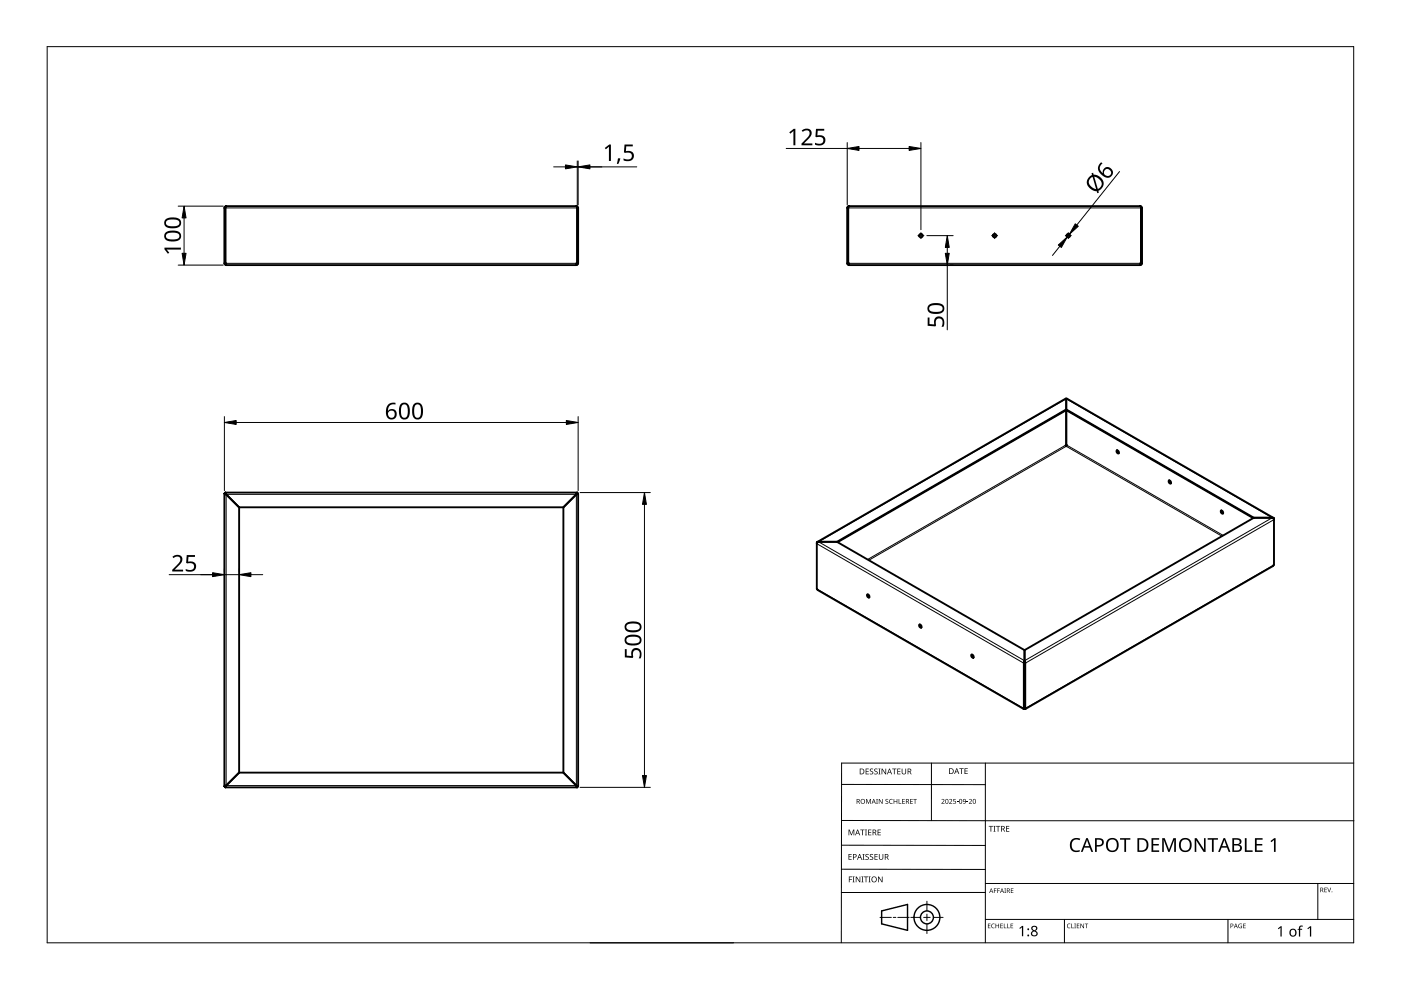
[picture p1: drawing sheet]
<svg xmlns="http://www.w3.org/2000/svg" width="297mm" height="210mm" viewBox="0 0 297 210" stroke-linecap="round" stroke-linejoin="round" font-family="sans-serif">
<g fill="none" stroke="#000" stroke-width=".4">
<path d="M47.6 55.8h.3v.4M47.6 44.1h.2M47.6 44.1v11.7M47.6 55.8l.3 .4M47.8 44.1v11.7l.1 .2M47.8 44v11.8M47.8 44v.1M47.9 43.7l-.1 .3M47.9 43.7h.1M47.9 43.7h74.3M47.9 56.2h74.3M47.9 43.7l-.3 .4"/>
<path d="M48 43.7h-.1M122.2 43.7h.1M122.2 43.7l.4 .4M122.3 43.7l.1 .4M122.4 44.1v11.7l-.2 .2M122.4 44.1h.2M122.6 55.8l-.4 .4M122.6 55.8h-.4v.4M122.6 44.1v11.7M179.6 55.8h.4v.4M179.6 44.1h.2M179.6 44.1v11.7"/>
<path d="M179.6 55.8l.4 .4M179.8 44.1v11.7l.2 .2M179.8 44v11.8M179.8 44v.1M179.9 43.7l-.1 .3M180 43.7h-.1M180 43.7h.1M180 43.7h61.8M180 56.2h61.8M180 43.7l-.4 .4M241.7 43.7h.1M241.8 43.7l.3 .4"/>
<path d="M241.8 43.7h.1M241.8 43.7l.1 .3M241.9 44v.1M241.9 44v11.8M241.9 44.1v11.7l-.1 .2M241.9 44.1h.2M242.1 55.8l-.3 .4M242.1 55.8h-.3v.4M242.1 44.1v11.7M225.9 94.4h.3l-.1 .2zM226.1 84.6l-.1-.1-52.7 30.4M226.1 84.6l-.1 9.7"/>
<path d="M226.1 84.6l.1-.1 43.8 25.3M236.8 95.5l.4 .2v.4l-.4-.2zM236.9 95.5v.4l.3 .2M47.6 104.6v62.1M47.6 104.6h.2M47.6 104.6v.1M47.6 104.7h.1M47.6 104.7l.3 .1M47.6 104.7h.2M47.8 104.6v.1M47.8 104.7h.1M47.8 104.4h.1"/>
<path d="M47.8 104.4v.2M47.8 104.4h74.6M47.8 104.4v.1M47.8 104.5h.1M47.8 104.5l.2 .3M47.8 104.7l.2 .1M47.8 104.7l.1 .1M47.9 104.8l2.8 2.8v56.2l-2.8 2.7M47.9 104.8h.1M48 104.8l2.7 2.8h68.7l2.8-2.8M122.2 104.8h.1M122.2 104.8l-2.7 2.8v56.2"/>
<path d="M122.3 104.5l-.1 .3M122.3 104.7l-.1 .1M122.3 104.5h.1M122.3 104.7h.1M122.4 104.5v.1M122.4 104.5h-.1M122.4 104.5h.1M122.4 104.6h.1M122.4 104.7h-.1M122.4 104.4v.1M122.4 104.4v.2M122.4 104.7h.1"/>
<path d="M122.4 104.6v.1M122.4 104.6h.2M122.5 104.7l-.3 .1M122.5 104.7h.1M122.6 104.6l-.1 .1M122.6 104.6v62.1M173.2 115.1v9.8l.2 .2 43.6 25.2M173.2 115.1h.1M173.2 115v.1M173.2 115.1v.2M173.2 114.9v.1M173.3 114.9h-.1"/>
<path d="M173.3 114.9h.1M173.6 114.9h-.3M173.6 114.9l-.4 .2M173.6 114.9h3.9M173.6 114.9h.1M177.5 114.9h.1M177.5 114.9l39.7 22.9M247.8 101.9l.4 .2v.4l-.4-.2zM247.9 101.9l.1 .3 .3 .3M258.9 108.3l.4 .2v.4l-.4-.2zM259 108.2v.4l.3 .2M265.7 109.9l-39.6-22.9-48.5 28"/>
<path d="M265.8 109.8h.1M265.8 109.8l-39.7-23-48.6 28.1M265.8 109.8h3.9M265.8 109.8l-48.6 28M269.7 109.8h.3M269.7 109.8h.1M269.7 109.8l.4 .2M270 109.8h.1M270 109.8l.1 .2M270.1 110h.1M270.1 110v.2M270.1 110v9.8l-.2 .2-52.5 30.3"/>
<path d="M183.9 126l.4 .3v.4l-.4-.2zM184 126v.4l.3 .2M194.9 132.4l.4 .2v.5l-.4-.3zM195 132.4l.1 .4 .3 .2M206 138.8l.4 .2v.4l-.4-.2zM206.1 138.8v.4l.3 .2M217.2 137.8v2.5M217.1 150.2l-.1-.1v.2h.2M217.1 140.6v9.6M217.2 150.2h.1M217.2 150.1l-.1 .1M217.2 140.5v9.8"/>
<path d="M217.2 140.5l-.1 .1M217.2 140.5h.1M217.2 140.4v.1M217.2 140.4h.1M217.2 140.3v.1M217.2 140.5l.2 .1M217.2 140.5v9.6l.2 .1M217.4 140.6l-.2-.5-.1 .5M217.4 150.2l.1-.1-.1 .2h-.2M217.4 140.6v9.6M47.6 166.7h.1M47.8 166.7h.1"/>
<path d="M47.8 166.7h-.2M47.8 166.9h74.6M47.8 166.9h.1M47.8 166.7v.2M47.9 166.6l-.3 .1M47.9 166.6l-.1 .1M47.9 166.6h.1M47.9 166.5v.1M48 166.6l-.2 .1M48 166.6l-.2 .3M122.2 166.6h.1M122.2 166.5v.1"/>
<path d="M122.2 166.5l-2.8-2.7h-68.7l-2.7 2.8M122.2 166.6l.1 .1M122.2 166.6l.2 .3M122.2 166.6l.3 .1M122.3 166.7h.1M122.4 166.7v.2M122.4 166.7h.1M122.4 166.9h.1M122.4 166.7h.2M122.5 166.7h.1M122.6 166.7h.1"/>
<circle cx="195.3" cy="50" r=".38"/>
<circle cx="210.9" cy="50" r=".38"/>
<circle cx="226.5" cy="50" r=".38"/>
</g>
<g fill="none" stroke="#000" stroke-width=".21">
<path d="M47.8 44.1h74.6M47.9 55.8h74.3M179.8 44.1h62.1M180 55.8h61.8M225.9 94.4l-42 24.2M226.2 94.4l33.1 19.1M47.9 104.8h74.3v61.8h-74.3zM173.2 115.3l43.9 25.3M173.6 114.9l52.5-30.3 43.6 25.2-52.5 30.3zM259.1 113.7l-33-19.1-41.9 24.2M270 119.8l-52.5 30.3M270.1 110.2l-52.7 30.4"/>
<path d="M173.3 124.9l43.7 25.2M217.2 150.1h.1"/>
</g>
<path d="M10 9.9h277v190h-277z" fill="none" stroke="#000" stroke-width=".21"/>
<g fill="none" stroke="#000" stroke-width=".21">
<path d="M178.4 179.2l30.5 .1M178.4 166.3l30.5 .1M178.5 174h108.6M197.5 161.8v12.2M208.9 161.8v38.1M287 161.8h-108.6v38.1M125.1 199.9h30.5M178.4 184.3h30.5M186.6 194.5h2.4M189.4 194.5h.5M190.4 194.5h2.4M193.1 194.5h2.1"/>
<path d="M195.8 194.5h1.4M196.5 191.1v2M196.5 193.8v1.4M196.5 195.9v2M197.9 194.5h2.1M208.9 189.2h-30.5M208.9 187.3h78.1M208.9 194.9h78.1M225.7 194.9v5M260.4 194.9v5M279.4 187.3v7.6"/>
</g>
<g fill="none" stroke="#000" stroke-width=".3">
<path d="M186.9 193.1l5.5-1.3v5.5l-5.5-1.4z"/>
<circle cx="196.5" cy="194.5" r="1.37"/>
<circle cx="196.5" cy="194.5" r="2.74"/>
</g>
<g fill="#000">
<path d="M179.9 175.9h.2l.4 1 .4-1h.2v1.2h-.1v-1.1l-.4 1.1h-.2l-.4-1.1 .1 1.1h-.2zM182.4 175.9h.9v.1h-.4v1.1h-.1v-1.1h-.4zM183.4 175.9h.4l-.1 .1v1l.1 .1h-.4l.1-.1v-1zM183.6 169.4h.2l.3 .8 .4-.8h.2v1h-.2v-.9l-.4 .9-.4-.9 .1 .9h-.2zM183.5 163h.7v.1h-.5v.4h.5v.1h-.5v.4h.5v.2h-.7zM184.1 175.9h.6v.1h-.5v.4h.5v.1h-.5v.5h.5v.1h-.6zM184.5 163.1l.4-.2 .2 .1v.1a.25 .25 0 0 0-.4-.1 .25 .25 0 0 0 0 .4 .4 .4 0 0 1 .5 .3 .4 .4 0 0 1-.3 .5 .4 .4 0 0 1-.5-.2h.1a.27 .27 0 0 0 .4 .1 .27 .27 0 0 0-.1-.4l-.3-.3zM185.4 163.1l.4-.2 .3 .1-.1 .1a.25 .25 0 0 0-.4-.1 .25 .25 0 0 0 0 .4 .4 .4 0 0 1 .5 .3 .4 .4 0 0 1-.3 .5 .4 .4 0 0 1-.5-.2h.1a.27 .27 0 0 0 .4 .1 .27 .27 0 0 0 0-.4l-.4-.3zM185.8 169.4h.3l-.1 .1v.8l.1 .1h-.3l.1-.1zM186.2 163h.5l-.2 .1v1l.2 .1h-.5l.2-.1v-1zM186.1 175.9h.6v.1h-.5v.4h.5v.1h-.5v.5h.5v.1h-.6zM186.3 169.4h.2l.5 .8v-.8h.1v1h-.1l-.6-.8v.8h-.1z"/>
<path d="M186.9 163h.2l.6 1v-1h.2v1.2h-.2l-.6-1v1h-.2zM187.8 169.5l.3-.1h.2v.2a.25 .25 0 0 0-.3-.1 .25 .25 0 0 0-.1 .3 .25 .25 0 0 0 .3 .1 .32 .32 0 0 1 0 .5 .32 .32 0 0 1-.5-.1 .25 .25 0 0 0 .4 .1 .25 .25 0 0 0 0-.4l-.3-.2zM188.6 169.5l.4-.1h.3l-.1 .2a.41 .41 0 0 0-.6 .3 .41 .41 0 0 0 .6 .4 .48 .48 0 0 1-.6-.1 .48 .48 0 0 1 0-.7zM189.1 163h1v.1h-.4v1.1h-.2v-1.1h-.4zM189.5 169.4h.1v.4h.5v-.4h.1v1h-.1v-.5h-.5v.5h-.1zM190.5 169.4h.2v.9h.4v.1h-.6zM190.2 163h.7v.1h-.5v.4h.5v.1h-.5v.4h.5v.2h-.7zM191.3 169.4h.5v.1h-.4v.3h.4v.1h-.4v.4h.4v.1h-.5zM191.2 163h.1v.8a.32 .32 0 0 0 .3 .3 .32 .32 0 0 0 .4-.4v-.7h.1v.7a.47 .47 0 0 1-.5 .5 .47 .47 0 0 1-.4-.5zM193 169.4h.5v.1h-.4v.3h.4v.1h-.4v.4h.4v.1h-.5zM193.6 169.4h.8v.1h-.3v.9h-.2v-.9h-.3zM199.6 169.5a.37 .37 0 0 1 .6 0 .37 .37 0 0 1-.2 .6l-.2 .2h.5v.1h-.7l.3-.4a.27 .27 0 0 0 .2-.3 .27 .27 0 0 0-.4-.1z"/>
<path d="M201.2 169.5a.37 .37 0 0 1 .6 0 .37 .37 0 0 1-.2 .6l-.2 .2h.5v.1h-.7l.3-.4a.27 .27 0 0 0 .3-.3 .27 .27 0 0 0-.5-.1zM202.1 169.4h.5v.1h-.4v.3a.34 .34 0 0 1 .5 .2 .34 .34 0 0 1-.2 .4 .34 .34 0 0 1-.4-.1 .29 .29 0 0 0 .4 0 .29 .29 0 0 0 0-.4 .29 .29 0 0 0-.4 0zM202.9 170l.3 .1zM203.4 162.9h.9v.1h-.4v1.1h-.1v-1.1h-.4zM204.9 170l.4 .1zM204.5 162.9h.7v.1h-.5v.4h.4v.1h-.4v.5h.5v.1h-.7zM205.4 169.5a.37 .37 0 0 1 .6 0 .37 .37 0 0 1-.2 .6l-.2 .2h.5v.1h-.7l.3-.4a.27 .27 0 0 0 .3-.3 .27 .27 0 0 0-.5-.1zM209.6 175.1h.9v.2h-.3v1h-.2v-1h-.4zM210.6 175.1h.5l-.2 .1v1l.2 .1h-.5l.2-.1v-1zM211.2 175.1h.9v.2h-.4v1h-.2v-1h-.3zM213.3 175.1h.7v.2h-.5v.3h.5v.2h-.5v.4h.5v.1h-.7zM227.2 178.1a1.63 1.63 0 0 1 1.8-.3l-.1 .4a1.14 1.14 0 0 0-1.4 .1 1.14 1.14 0 0 0-.2 1.4 1.11 1.11 0 0 0 1.6 .5v.3a1.52 1.52 0 0 1-1.9-.5 1.52 1.52 0 0 1 .2-1.9z"/>
<path d="M180 185.8h.7v.2h-.6v.4h.5v.1h-.5v.6h-.1zM179.9 181.1h.7v.1h-.5v.4h.4v.1h-.4v.5h.5v.1h-.7zM180.8 185.8h.4l-.1 .2v.9l.1 .2h-.4l.1-.2v-.9zM181.4 185.8h.2l.7 1.1v-1.1h.1v1.3h-.2l-.6-1v1h-.2zM182.6 185.8h.5l-.2 .2v.9l.2 .2h-.5l.2-.2v-.9zM182.9 181.1h.4l-.1 .1v1l.1 .1h-.4l.1-.1v-1zM183.2 185.8h.9v.2h-.4v1.1h-.2v-1.1h-.3zM183.5 181.2l.5-.1h.2v.2a.25 .25 0 0 0-.4-.1 .25 .25 0 0 0 0 .4 .4 .4 0 0 1 .4 .3 .4 .4 0 0 1-.2 .4 .4 .4 0 0 1-.5-.2 .27 .27 0 0 0 .5 .1 .27 .27 0 0 0-.1-.4l-.4-.3zM184.2 185.8h.4l-.1 .2v.9l.1 .2h-.4l.1-.2v-.9zM184.5 181.2l.4-.1h.2v.2a.25 .25 0 0 0-.4-.1 .25 .25 0 0 0 0 .4 .4 .4 0 0 1 .5 .3 .4 .4 0 0 1-.3 .4 .4 .4 0 0 1-.5-.2h.1a.27 .27 0 0 0 .4 .1 .27 .27 0 0 0-.1-.4l-.3-.3zM185.4 181.1h.7v.1h-.5v.4h.5v.1h-.5v.5h.5v.1h-.7zM186.2 185.8h.1l.7 1.1v-1.1h.1v1.3h-.2l-.6-1v1h-.1z"/>
<path d="M186.3 181.1h.2v.8a.32 .32 0 0 0 .3 .3 .32 .32 0 0 0 .3-.3v-.8h.2v.8a.47 .47 0 0 1-.5 .4 .47 .47 0 0 1-.5-.4zM209.5 195.8h.5l-.4 .1v.3h.4l-.4 .1v.4l.4 .1h-.5zM210.3 196l.3-.2 .3 .1v.1a.39 .39 0 0 0-.6 .3 .39 .39 0 0 0 .6 .4 .46 .46 0 0 1-.7-.1 .46 .46 0 0 1 .1-.6zM210.7 188.4h.6l-.4 .1v.3h.4l-.4 .1v.4h-.2zM211.4 188.4h.6l-.4 .1v.3h.4l-.4 .1v.4h-.2zM211.1 195.8h.1v.4h.5v-.4h.1v1h-.1v-.5h-.5v.5h-.1zM212.1 195.8h.5l-.4 .1v.3h.4l-.4 .1v.4l.4 .1h-.5zM212.8 195.8h.2v.9l.4 .1h-.6zM212.9 188.4h.4l-.1 .1 .1 .8h-.4l.2-.1zM213.6 195.8h.1v.9l.4 .1h-.5zM214.3 195.8h.5l-.4 .1v.3h.4l-.4 .1v.4l.4 .1h-.5zM214.3 188.4h.6l-.5 .1v.3h.4l-.4 .1v.3l.5 .1h-.6z"/>
<path d="M216.1 196.8l.6-.5h.2v2.2h-.2v-1.9l-.4 .4zM226.3 196l.4-.2 .3 .1-.1 .1a.39 .39 0 0 0-.6 .3 .39 .39 0 0 0 .6 .4 .46 .46 0 0 1-.6-.1 .46 .46 0 0 1 0-.6zM227.1 195.8h.2v.9l.4 .1h-.6zM227.8 195.8h.3l-.1 .1 .1 .9h-.3l.1-.1zM228.3 195.8h.5l-.4 .1v.3h.4l-.4 .1v.4l.4 .1h-.5zM229.1 195.8h.1l.5 .8v-.8h.1v1h-.1l-.5-.8v.8h-.1zM230 195.8h.7l-.3 .1v.9h-.1v-.9zM237.5 177.7h2.2v.3h-1v2.6h-.3v-2.6h-.9zM244.1 177.7h1.7v.3h-1.3v.9h1.2v.4h-1.2v1h1.3v.3h-1.7zM246.4 177.7h.5l.9 2.4 1-2.4h.5v2.9h-.3v-2.5l-1 2.5h-.3l-1-2.5v2.5h-.3zM253.3 177.7h.4l1.6 2.4v-2.4h.3v2.9h-.4l-1.6-2.4v2.4h-.3zM256 177.7h2.2v.3h-.9v2.6h-.3v-2.6h-1z"/>
<path d="M262.7 196l.6-.1-.1 .1a.4 .4 0 0 0-.5 .3 .4 .4 0 0 0 .5 .4v-.3l-.2-.1h.3v.5a.53 .53 0 0 1-.7-.1 .53 .53 0 0 1 .1-.7zM263.9 177.7h.4v2.6h1.3v.3h-1.7zM263.6 195.8h.5l-.4 .1v.3h.4l-.4 .1v.4l.4 .1h-.5zM266.1 177.7h1.6v.3h-1.3v.9h1.2v.4h-1.2v1h1.3v.3h-1.6zM269.4 178.3l.8-.6h.3v2.9h-.4v-2.5l-.5 .5zM270.9 196.8l.6-.4h.2v2.2h-.2v-1.9l-.4 .3zM275.5 196.4l.7-.1v.2h-.4l-.1 .2v.2h.4v.2h-.4v1.5h-.3v-1.5h-.3l.3-.2zM277.2 196.8l.6-.4h.2v2.2h-.3v-1.9l-.4 .3zM280.8 188.2h.5l-.4 .1v.3h.4l-.4 .1v.4l.4 .1h-.5zM281.4 188.2h.1l.3 .8 .3-.8h.1l-.3 1h-.1z"/>
<path d="M181.6 169.4h.3a.29 .29 0 0 1 .4 .2 .29 .29 0 0 1-.2 .4l.3 .4h-.2l-.2-.4h-.2v.4h-.2zM181.8 169.5v.4h.1a.2 .2 0 0 0 .2-.2 .2 .2 0 0 0-.2-.2z"/>
<path d="M181.8 175.9h.1l.5 1.2h-.2l-.1-.4h-.5l-.2 .4h-.1zM181.8 176l-.2 .6h.4z"/>
<path d="M182.3 163h.4a.61 .61 0 0 1 .6 .6 .61 .61 0 0 1-.7 .6h-.3zM182.4 163.1v.9h.2a.48 .48 0 0 0 .5-.4 .48 .48 0 0 0-.5-.5z"/>
<path d="M182.4 169.9a.51 .51 0 0 1 1 0 .51 .51 0 0 1-1 0zM182.6 169.9a.4 .4 0 0 0 .8 0 .4 .4 0 0 0-.8 0z"/>
<path d="M185 175.9h.3a.35 .35 0 0 1 .5 .2 .35 .35 0 0 1-.3 .5l.4 .5h-.2l-.3-.5h-.2v.5h-.2zM185.2 176v.5h.1a.23 .23 0 0 0 .3-.3 .23 .23 0 0 0-.3-.2z"/>
<path d="M185.2 169.4l.5 1-.3-.3h-.4l-.2 .3zM185.2 169.5l-.1 .5h.3z"/>
<path d="M188.5 163h.2l.4 1.2h-.1l-.2-.4h-.5l-.1 .4h-.2zM188.6 163.1l-.2 .6h.4z"/>
<path d="M192.1 169.4h.3a.29 .29 0 0 1 .3 .2 .29 .29 0 0 1-.2 .4l.3 .4h-.1l-.3-.4h-.2v.4h-.1zM192.2 169.5v.4h.2a.2 .2 0 0 0 .2-.2 .2 .2 0 0 0-.3-.2z"/>
<path d="M192.4 163h.4a.35 .35 0 0 1 .4 .2 .35 .35 0 0 1-.2 .4l.3 .6h-.2l-.3-.5h-.2v.5h-.2zM192.6 163.1v.4h.2a.23 .23 0 0 0 .3-.2 .23 .23 0 0 0-.3-.2z"/>
<path d="M200.5 169.5l.4-.1 .2 .2v.5l-.2 .3h-.3l-.2-.2zM200.6 169.6v.1a.37 .37 0 0 0-.1 .4 .37 .37 0 0 0 .4 .2 .4 .4 0 0 0 .1-.5 .4 .4 0 0 0-.4-.2z"/>
<path d="M201.2 162.9h.4a.61 .61 0 0 1 .6 .6 .61 .61 0 0 1-.6 .6h-.4zM201.4 163v1h.1a.48 .48 0 0 0 .5-.5 .48 .48 0 0 0-.4-.5z"/>
<path d="M202.8 162.9h.1l.5 1.2h-.2l-.1-.4h-.5l-.1 .4h-.2zM202.8 163l-.1 .6h.3z"/>
<path d="M203.5 169.5l.3-.1 .2 .2v.5l-.2 .3h-.3l-.1-.2zM203.5 169.6v.1a.37 .37 0 0 0-.1 .4 .37 .37 0 0 0 .4 .2 .4 .4 0 0 0 .1-.5 .4 .4 0 0 0-.4-.2z"/>
<path d="M204.2 169.5a.49 .49 0 0 1 .6 .4 .49 .49 0 0 1-.4 .5l-.2-.1h.4l.1-.4a.32 .32 0 0 1-.5 .1 .32 .32 0 0 1 0-.5zM204.3 169.7a.22 .22 0 0 0 .4 0 .22 .22 0 0 0-.4 0z"/>
<path d="M206.4 169.5l.3-.1 .2 .2v.5l-.2 .3h-.3l-.1-.2zM206.4 169.6v.1a.37 .37 0 0 0-.1 .4 .37 .37 0 0 0 .4 .2 .4 .4 0 0 0 .2-.5 .4 .4 0 0 0-.5-.2z"/>
<path d="M212.3 175.1h.3a.35 .35 0 0 1 .4 .3 .35 .35 0 0 1-.2 .4l.3 .5h-.2l-.3-.5h-.2v.5h-.1zM212.4 175.2v.5h.2a.23 .23 0 0 0 .3-.2 .23 .23 0 0 0-.3-.3z"/>
<path d="M232.2 177.7h.7a.92 .92 0 0 1 1.1 .9 .92 .92 0 0 1-1.1 .9h-.4v1.1h-.3zM232.5 178v1.2a.73 .73 0 0 0 .9-.1 .73 .73 0 0 0 .2-.8l-.4-.2z"/>
<path d="M234.8 178.1a1.44 1.44 0 0 1 1.9-.2 1.44 1.44 0 0 1 .4 1.9 1.39 1.39 0 0 1-1.9 .8 1.39 1.39 0 0 1-.7-1.9zM235.2 178.2a1.23 1.23 0 0 0 .5 2.1 1.23 1.23 0 0 0 1.1-.9 1.23 1.23 0 0 0-.5-1.3l-.7-.1z"/>
<path d="M241.2 177.7h.9a1.46 1.46 0 0 1 1.4 1.5 1.46 1.46 0 0 1-1.5 1.4h-.8zM241.5 178v2.3h.4a1.14 1.14 0 0 0 1.2-1.1 1.14 1.14 0 0 0-1.1-1.2z"/>
<path d="M250.3 178.1a1.44 1.44 0 0 1 1.9-.2 1.44 1.44 0 0 1 .4 1.9 1.39 1.39 0 0 1-1.9 .8 1.39 1.39 0 0 1-.7-1.9zM250.7 178.2a1.23 1.23 0 0 0 .5 2.1 1.23 1.23 0 0 0 1.1-.9 1.23 1.23 0 0 0-.6-1.3l-.6-.1z"/>
<path d="M261.3 177.7h.8a.76 .76 0 0 1 1 .3 .76 .76 0 0 1-.2 1l-.2 .1a.8 .8 0 0 1 .6 .9 .8 .8 0 0 1-1 .6h-1zM261.6 179.3v1h.6a.55 .55 0 0 0 .7-.5 .55 .55 0 0 0-.7-.5zM261.6 178v.9h.6a.5 .5 0 0 0 .6-.5 .5 .5 0 0 0-.7-.4z"/>
<path d="M180.8 181.1h.4a.41 .41 0 0 1 .4 .5 .41 .41 0 0 1-.6 .2v.5h-.2zM181 181.2v.5a.29 .29 0 0 0 .5-.3 .29 .29 0 0 0-.5-.2z"/>
<path d="M182.2 181.1h.1l.5 1.2h-.2l-.1-.4h-.5l-.1 .4h-.2zM182.3 181.2l-.2 .6h.3z"/>
<path d="M184.7 186.5a.61 .61 0 0 1 1.2 0 .61 .61 0 0 1-1.2 0zM184.9 186.5a.45 .45 0 0 0 .9 0 .45 .45 0 0 0-.9 0z"/>
<path d="M187.6 181.1h.3a.35 .35 0 0 1 .5 .2 .35 .35 0 0 1-.3 .4l.4 .6h-.2l-.3-.5h-.3v.5h-.1zM187.7 181.2v.5h.2a.23 .23 0 0 0 .3-.3 .23 .23 0 0 0-.3-.2z"/>
<path d="M210.1 188.4l.5 .9-.2-.3h-.4l-.3 .3zM210.2 188.5l-.2 .4h.3z"/>
<path d="M212.4 188.4l.5 .9-.3-.3h-.3l-.3 .3zM212.4 188.5l-.1 .4h.3z"/>
<path d="M213.5 188.4h.2a.28 .28 0 0 1 .4 .2 .28 .28 0 0 1-.2 .3l.3 .4-.4-.4h-.2v.4h-.1zM213.6 188.5v.3h.1a.19 .19 0 0 0 .3-.2 .19 .19 0 0 0-.3-.1z"/>
<path d="M218.7 196.5a.62 .62 0 0 1 .9-.2 .62 .62 0 0 1 .1 .9l-.2 .1a.65 .65 0 0 1 .4 .9 .65 .65 0 0 1-.9 .3 .59 .59 0 0 1-.4-.6 .59 .59 0 0 1 .4-.5l-.3-.4zM218.8 197.9a.45 .45 0 0 0 .9 0 .45 .45 0 0 0-.9 0zM218.9 196.9a.4 .4 0 0 0 .8 0 .4 .4 0 0 0-.8 0z"/>
<path d="M230.3 177.7h.3l1.2 2.9h-.4l-.4-.9h-1.1l-.4 .9h-.3zM230.5 178.1l-.5 1.3h.9z"/>
<path d="M259.4 177.7h.3l1.2 2.9h-.4l-.4-.9h-1.1l-.4 .9h-.3zM259.6 178.1l-.5 1.3h.9z"/>
<path d="M260.9 195.8h.2a.32 .32 0 0 1 .4 .4 .32 .32 0 0 1-.5 .2v.4h-.1zM261 195.9v.4a.24 .24 0 0 0 .4-.2 .24 .24 0 0 0-.4-.2z"/>
<path d="M262 195.8l.4 1-.2-.3h-.4l-.2 .3zM262 196l-.1 .4h.3z"/>
<path d="M273.6 197.1a.82 .82 0 0 1 1.2 .1 .82 .82 0 0 1-.2 1.2 .82 .82 0 0 1-1.2-.4zM273.8 197.2a.6 .6 0 0 0-.1 .8 .6 .6 0 0 0 .8 .2l.1-.3a.53 .53 0 0 0-.1-.6 .53 .53 0 0 0-.7-.1z"/>
<path d="M279.9 188.2h.3a.28 .28 0 0 1 .3 .2 .28 .28 0 0 1-.1 .3l.2 .5-.3-.4h-.2v.4h-.2zM280.1 188.3v.4h.1a.19 .19 0 0 0 .2-.2 .19 .19 0 0 0-.2-.2z"/>
<circle cx="218" cy="198.3" r=".2"/>
<circle cx="218" cy="197" r=".2"/>
<circle cx="282.4" cy="189.1" r=".09"/>
</g>
<g fill="none" stroke="#000" stroke-width=".21">
<path d="M194.6 50h.4M195.1 50h.3M195.3 49.3v.4M195.3 49.8v.3M195.3 50.2v.4M195.5 50h.4M210.2 50h.4M210.7 50h.3M210.9 49.3v.4M210.9 49.8v.3M210.9 50.2v.4M211.1 50h.4"/>
<path d="M225.9 50h.3M226.4 50h.2M226.5 49.3v.4M226.5 49.8v.3M226.5 50.2v.4M226.8 50h.3"/>
</g>
<g fill="none" stroke="#000" stroke-width=".21">
<path d="M117.4 35.4h2.5M122.4 34.1v9.4M122.4 35.4h12.6M122.6 34.1v9.4M166.7 31.5h12.9M179.6 30.2v13.3M182.1 31.5h10.7M195.3 30.2v18.5M237.4 36.4l-9.1 11.3M37.8 43.7h9.5M37.8 56.2h9.5M39 46.2v7.5"/>
<path d="M196.5 50h5.6M200.8 52.5v1.2M200.8 56.2v13.7M201.5 56.2h.6M224.7 52.2l-1.6 2M226.7 49.7l-.4 .6M47.6 88.3v15.7M50.1 89.6h70M122.6 88.3v15.7M123 104.4h14.9M136.6 106.9v57.5M35.9 121.8h14.8"/>
<path d="M47.6 120.6v.6M50.7 120.6v.6M53.2 121.8h2.5M123 166.9h14.9"/>
</g>
<g fill="#000" stroke="#000" stroke-width=".21">
<path d="M119.9 35l2.5 .4-2.5 .4zM122.6 35.4l2.5-.4v.8zM179.6 31.5l2.5-.4v.8zM192.8 31.1l2.5 .4-2.5 .4zM39 43.7l.4 2.5h-.8zM38.6 53.7h.8l-.4 2.5zM200.8 50l.5 2.5h-.9zM200.4 53.7h.9l-.5 2.5zM224.4 51.9l1.9-1.6-1.3 2.2zM228 47.5l.6 .5-1.9 1.7zM47.6 89.6l2.5-.4v.8zM120.1 89.2l2.5 .4-2.5 .4z"/>
<path d="M136.6 104.4l.5 2.5h-.9zM45.1 121.4l2.5 .4-2.5 .5zM50.7 121.8l2.5-.4v.9zM136.2 164.4h.9l-.5 2.5z"/>
</g>
<g fill="#000">
<path d="M128.2 31.4l1-.8h.3v3.5h-.4v-3l-.7 .6zM131 33.6h.5l-.4 1.2h-.3zM132.4 30.6h1.8v.4h-1.4l-.1 1a1.17 1.17 0 0 1 1.7 1 1.17 1.17 0 0 1-1.6 1.2l-.6-.2v-.4a1.03 1.03 0 0 0 1 .3 1.03 1.03 0 0 0 .8-.8 .93 .93 0 0 0-1.5-.7l-.2-.1zM167.3 28l1-.7h.3v3.5h-.4v-3l-.6 .5zM170 27.7a1.16 1.16 0 0 1 1.3-.4 1.16 1.16 0 0 1 .8 1.1l-.3 .7-1.3 1.3h1.7v.4h-2.3v-.4l1.1-1.1a.98 .98 0 0 0 .3-1.6h-.5l-.6 .3zM173 27.3h1.8v.4h-1.4l-.1 1a1.17 1.17 0 0 1 1.7 1 1.17 1.17 0 0 1-1.6 1.1l-.6-.1v-.4a1.03 1.03 0 0 0 1 .2 1.03 1.03 0 0 0 .8-.8 .93 .93 0 0 0-1.5-.6l-.2-.1zM34.9 52.5h3.5v.4h-3.1l.6 .7-.3 .2-.7-.9zM196.7 67.3h.4v1.4l1 .1a1.17 1.17 0 0 1 .9-1.7 1.17 1.17 0 0 1 1.2 1.6l-.2 .6h-.4a1.03 1.03 0 0 0-.5-1.8 .93 .93 0 0 0-.6 1.5l-.2 .2-1.6-.1zM39.6 117.7h1.7v.4h-1.3l-.1 1a1.17 1.17 0 0 1 1.7 .9 1.17 1.17 0 0 1-1.6 1.2l-.6-.2v-.4a1.03 1.03 0 0 0 1.7-.5 .93 .93 0 0 0-1.4-.6l-.2-.2zM36.6 118a1.16 1.16 0 0 1 1.3-.4 1.16 1.16 0 0 1 .8 1.2l-.4 .6-1.2 1.4h1.7v.4h-2.3v-.4l1.1-1.1a.98 .98 0 0 0 .3-1.7h-.5l-.6 .3zM132.5 137.6h.4v1.4l1 .1a1.17 1.17 0 0 1 .9-1.7 1.17 1.17 0 0 1 1.2 1.6l-.2 .6h-.4a1.03 1.03 0 0 0 .3-1.1 1.03 1.03 0 0 0-.8-.7 .93 .93 0 0 0-.6 1.5l-.2 .2-1.6-.1z"/>
<path d="M231.4 36.7l.4-.1 .1 .4a1.81 1.81 0 0 1 1.9 1.2 1.81 1.81 0 0 1-.7 2.2l-.2 .1 .1 .3-.4 .2-.1-.5a1.84 1.84 0 0 1-1.8-1 1.84 1.84 0 0 1 .3-2l.5-.4zM232 37.5l.8 2.6a1.23 1.23 0 0 0 .8-1.2 1.23 1.23 0 0 0-.9-1.2zM231.2 37.8l-.2 .3a1.34 1.34 0 0 0 1 1.9l.4 .1-.8-2.6z"/>
<path d="M233.3 34.5l.2-.1 .3 .2a1.18 1.18 0 0 0 0 2.1 1.08 1.08 0 0 1 1-1.3 1.08 1.08 0 0 1 1.2 1 1.22 1.22 0 0 1-.8 1.3 1.22 1.22 0 0 1-1.4-.5 1.63 1.63 0 0 1-.5-2.7zM234.1 36.6a.76 .76 0 0 0 1.5 0 .76 .76 0 0 0-1.5 0z"/>
<path d="M35.1 49.4a2.6 2.6 0 0 1 3.2 .1 1.22 1.22 0 0 1-.2 1.3 1.22 1.22 0 0 1-1.3 .4 1.53 1.53 0 0 1-2-1zM35.4 49.6a.75 .75 0 0 0 0 .9 .75 .75 0 0 0 .9 .3l1-.1a.69 .69 0 0 0 .7-.7 .69 .69 0 0 0-.8-.6h-1.2z"/>
<path d="M35.1 46.6a2.6 2.6 0 0 1 3.2 .1 1.22 1.22 0 0 1-.2 1.3 1.22 1.22 0 0 1-1.3 .4 1.53 1.53 0 0 1-2-1zM35.4 46.8a.75 .75 0 0 0 0 .9 .75 .75 0 0 0 .9 .3l1-.1a.69 .69 0 0 0 .7-.7 .69 .69 0 0 0-.8-.6h-1.2z"/>
<path d="M196.9 64.7a2.6 2.6 0 0 1 3.2 .2 1.22 1.22 0 0 1-.2 1.3 1.22 1.22 0 0 1-1.3 .4 1.53 1.53 0 0 1-2-1zM197.2 65a.75 .75 0 0 0 0 .9 .75 .75 0 0 0 .9 .2h1a.69 .69 0 0 0 .8-.7 .69 .69 0 0 0-.8-.7h-1.3z"/>
<path d="M82.3 85.8l.6-.4h.5h.4v.4a1.18 1.18 0 0 0-1.5 1.3 1.08 1.08 0 0 1 1.6-.1 1.08 1.08 0 0 1-.1 1.6 1.22 1.22 0 0 1-1.4 .2 1.22 1.22 0 0 1-.6-1.4l.1-.9zM82.2 87.8a.76 .76 0 0 0 1.5 0 .76 .76 0 0 0-1.5 0z"/>
<path d="M85 85.6a1.16 1.16 0 0 1 1.3-.1 1.16 1.16 0 0 1 .6 1.2 1.69 1.69 0 0 1-1 2.2 1.27 1.27 0 0 1-1.3-1.5l.1-1.2zM85.3 85.9a2.16 2.16 0 0 0 .3 2.7 .82 .82 0 0 0 .9-1.1 1.35 1.35 0 0 0-.8-1.8z"/>
<path d="M87.8 85.6a1.16 1.16 0 0 1 1.3-.1 1.16 1.16 0 0 1 .6 1.2 1.69 1.69 0 0 1-1 2.2 1.27 1.27 0 0 1-1.3-1.5l.1-1.2zM88.1 85.9a2.16 2.16 0 0 0 .3 2.7 .82 .82 0 0 0 .8-1.1 1.35 1.35 0 0 0-.7-1.8z"/>
<path d="M132.7 135a2.6 2.6 0 0 1 3.2 .2 1.22 1.22 0 0 1-.2 1.3 1.22 1.22 0 0 1-1.3 .4 1.53 1.53 0 0 1-2-1zM133 135.3a.75 .75 0 0 0 0 .9 .75 .75 0 0 0 .9 .2h1a.69 .69 0 0 0 .8-.7 .69 .69 0 0 0-.8-.7h-1.3z"/>
<path d="M132.7 132.2a2.6 2.6 0 0 1 3.2 .2 1.22 1.22 0 0 1-.2 1.3 1.22 1.22 0 0 1-1.3 .4 1.53 1.53 0 0 1-2-1zM133 132.5a.75 .75 0 0 0 0 .9 .75 .75 0 0 0 .9 .2h1a.69 .69 0 0 0 .8-.7 .69 .69 0 0 0-.8-.7h-1.3z"/>
</g>
</svg>
